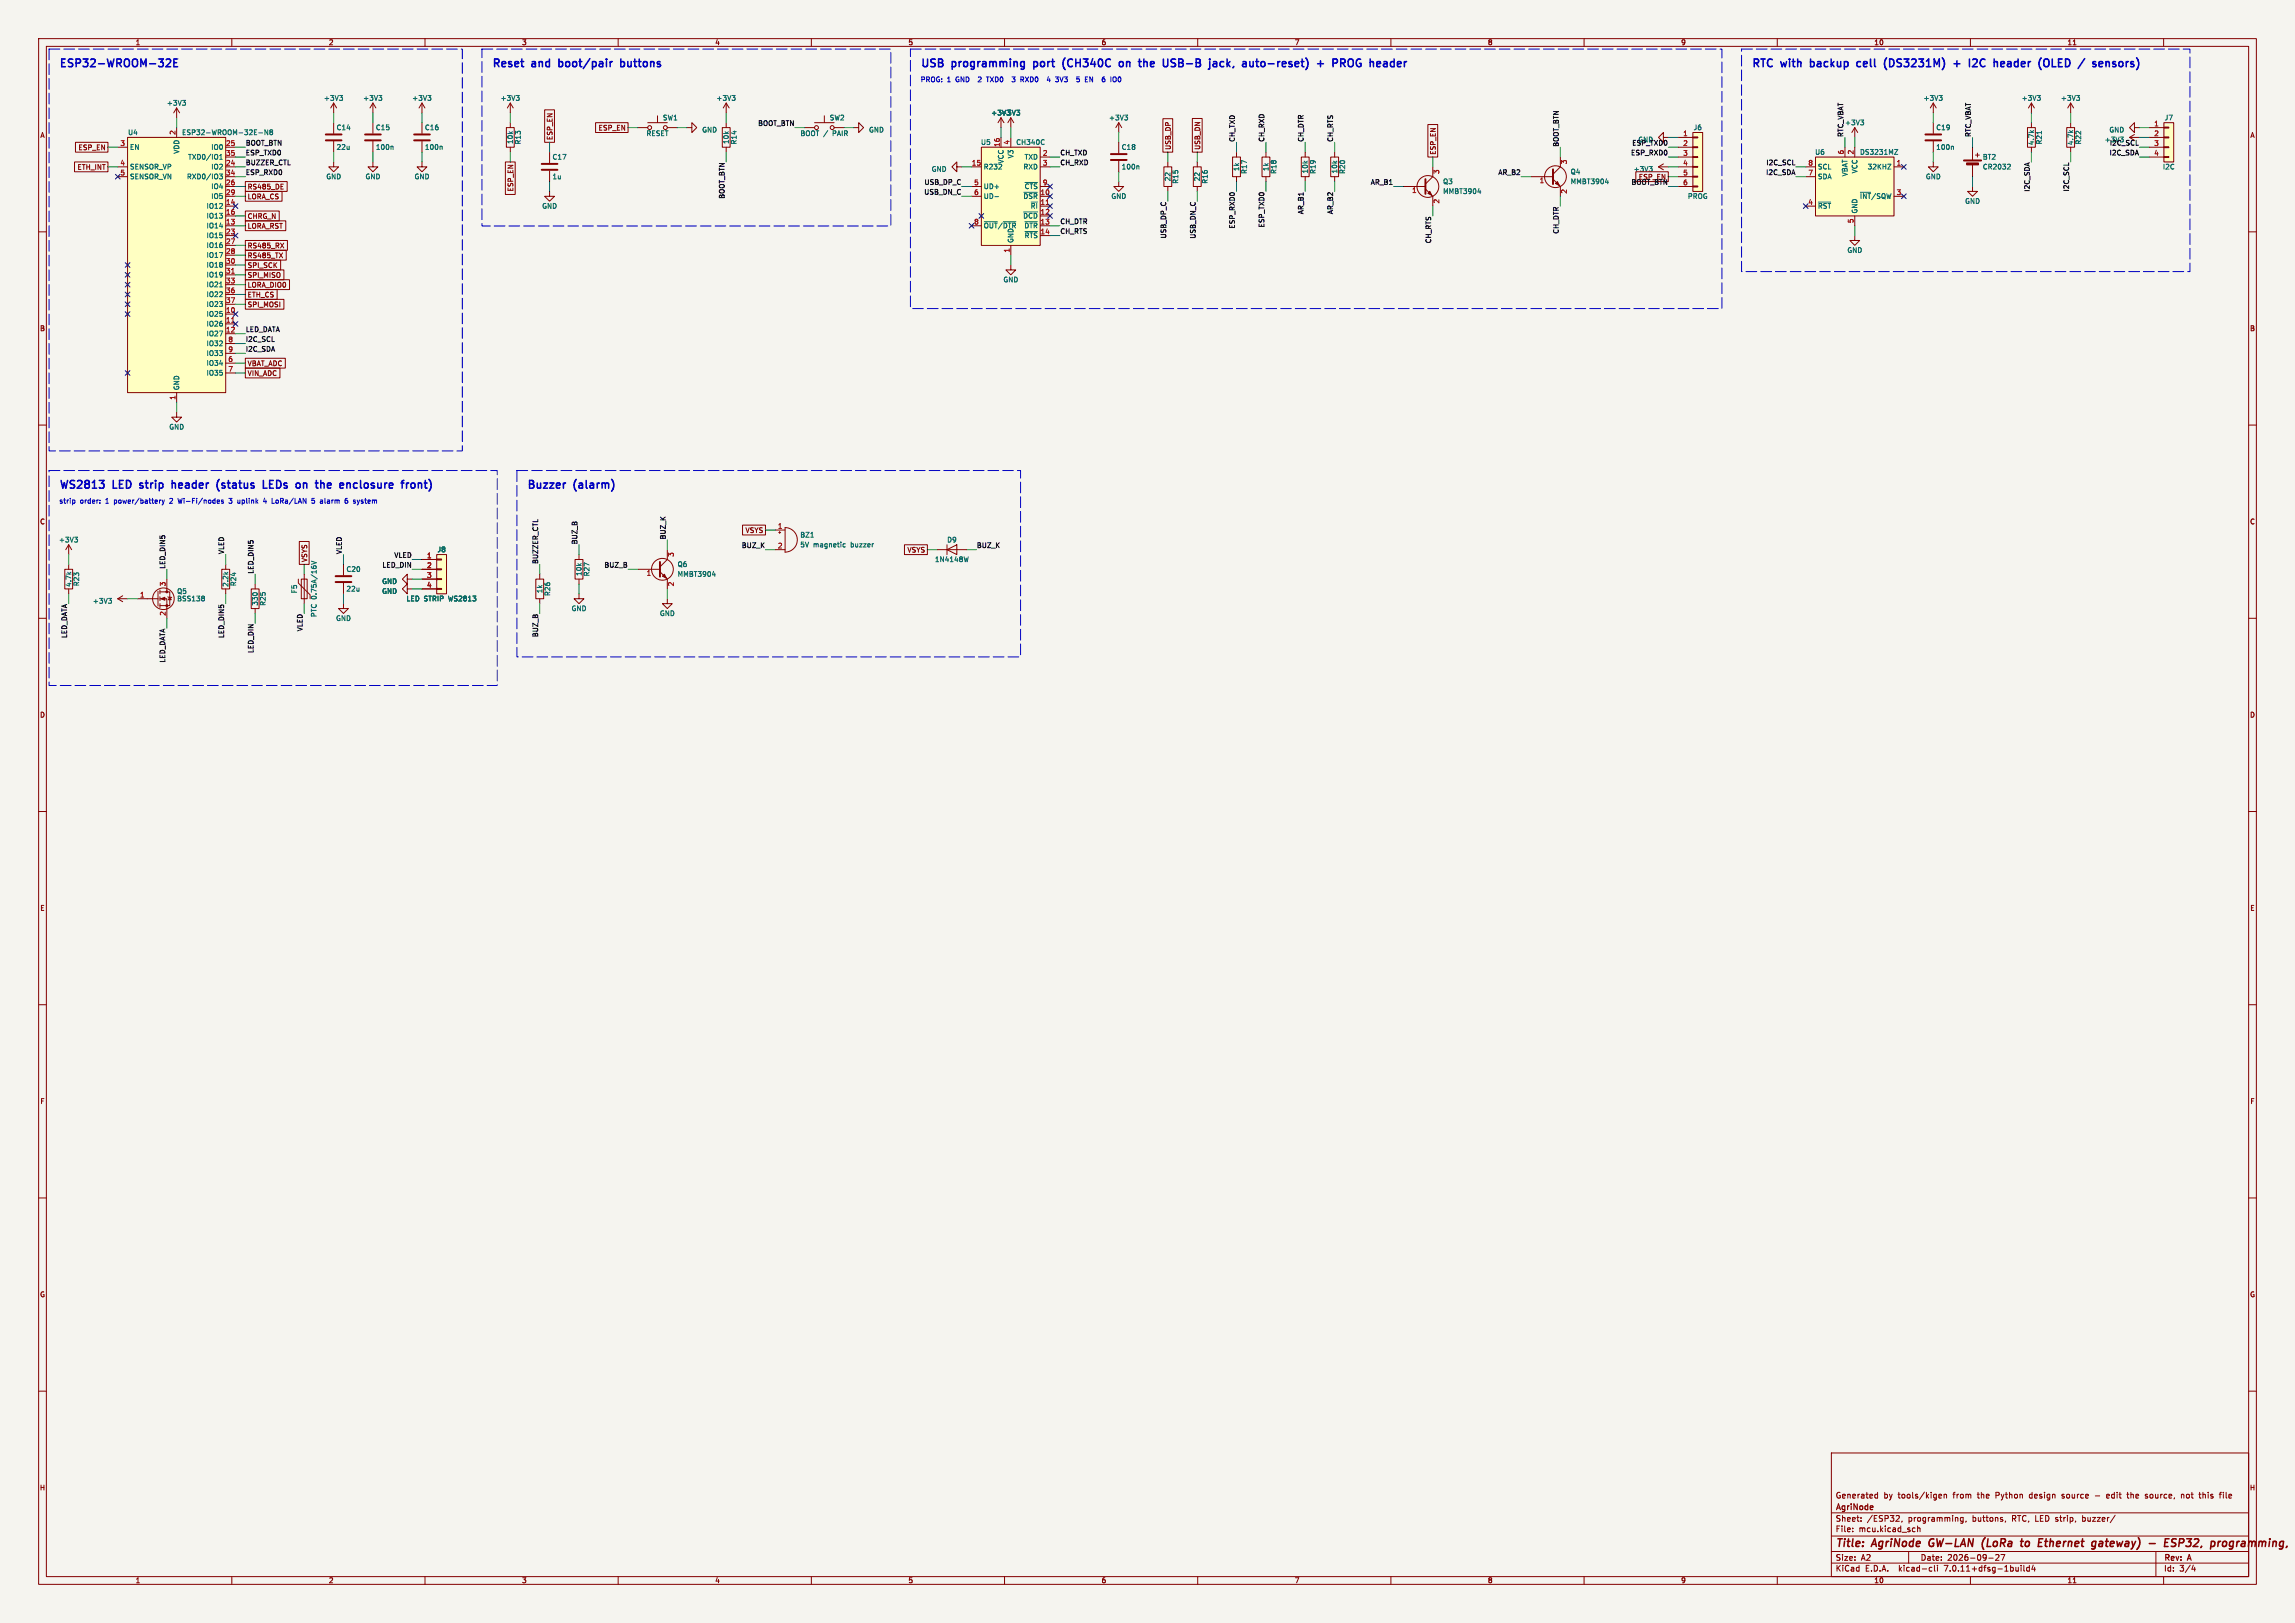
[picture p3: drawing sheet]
<svg xmlns="http://www.w3.org/2000/svg" width="594mm" height="420mm" viewBox="0 0 594 420" stroke-linecap="round" stroke-linejoin="round" font-family="sans-serif">
<defs><g id="words">
<g font-size="2.8" fill="#0000c2">
<text x="15.2" y="17.5">ESP32-WROOM-32E</text>
<text x="127.3" y="17.5">Reset</text>
<text x="137.8" y="17.5">and</text>
<text x="145.5" y="17.5">boot/pair</text>
<text x="162.3" y="17.5">buttons</text>
<text x="238.2" y="17.5">USB</text>
<text x="246.5" y="17.5">programming</text>
<text x="268.5" y="17.5">port</text>
<text x="276.8" y="17.5">(CH340C</text>
<text x="292.2" y="17.5">on</text>
<text x="298.2" y="17.5">the</text>
<text x="305.2" y="17.5">USB-B</text>
<text x="318" y="17.5">jack,</text>
<text x="327.3" y="17.5">auto-reset)</text>
<text x="347.5" y="17.5">+</text>
<text x="352.3" y="17.5">PROG</text>
<text x="362.7" y="17.5">header</text>
<text x="453.3" y="17.5">RTC</text>
<text x="461.1" y="17.5">with</text>
<text x="469.5" y="17.5">backup</text>
<text x="482.4" y="17.5">cell</text>
<text x="490.2" y="17.5">(DS3231M)</text>
<text x="509" y="17.5">+</text>
<text x="513.8" y="17.5">I2C</text>
<text x="521" y="17.5">header</text>
<text x="533.4" y="17.5">(OLED</text>
<text x="544.6" y="17.5">/</text>
<text x="549" y="17.5">sensors)</text>
<text x="15.2" y="126.6">WS2813</text>
<text x="29.4" y="126.6">LED</text>
<text x="37.1" y="126.6">strip</text>
<text x="46.2" y="126.6">header</text>
<text x="58.6" y="126.6">(status</text>
<text x="71.4" y="126.6">LEDs</text>
<text x="80.8" y="126.6">on</text>
<text x="86.7" y="126.6">the</text>
<text x="93.7" y="126.6">enclosure</text>
<text x="110.5" y="126.6">front)</text>
<text x="136.3" y="126.6">Buzzer</text>
<text x="148.6" y="126.6">(alarm)</text>
</g>
<g font-size="2.8" fill="#840000">
<text x="475" y="400.9">Title:</text>
<text x="484.7" y="400.9">AgriNode</text>
<text x="500.1" y="400.9">GW-LAN</text>
<text x="514.6" y="400.9">(LoRa</text>
<text x="525.5" y="400.9">to</text>
<text x="530.8" y="400.9">Ethernet</text>
<text x="545.5" y="400.9">gateway)</text>
<text x="561.1" y="400.9">-</text>
<text x="565.9" y="400.9">ESP32,</text>
<text x="578.7" y="400.9">programming</text>
</g>
<g font-size="2.1" fill="#840000">
<text x="475" y="388">Generated</text>
<text x="487.5" y="388">by</text>
<text x="491.3" y="388">tools/kigen</text>
<text x="505.7" y="388">from</text>
<text x="512.1" y="388">the</text>
<text x="516.9" y="388">Python</text>
<text x="525.8" y="388">design</text>
<text x="534.4" y="388">source</text>
<text x="546.3" y="388">edit</text>
<text x="551.8" y="388">the</text>
<text x="556.6" y="388">source,</text>
<text x="566" y="388">not</text>
<text x="570.9" y="388">this</text>
<text x="576.3" y="388">file</text>
<text x="475" y="394">Sheet:</text>
<text x="475" y="391.2">AgriNode</text>
<text x="483.2" y="394">/ESP32,</text>
<text x="494" y="394">programming,</text>
<text x="510.7" y="394">buttons,</text>
<text x="521.1" y="394">RTC, LED strip,</text>
<text x="539.7" y="394">buzzer/</text>
<text x="475" y="396.7">File:</text>
<text x="481.1" y="396.7">mcu.kicad_sch</text>
<text x="475" y="406.9">KiCad</text>
<text x="475" y="404.1">Size:</text>
<text x="481.7" y="404.1">A2</text>
<text x="482.7" y="406.9">E.D.A.</text>
<text x="491.6" y="406.9">kicad-cli</text>
<text x="497" y="404.1">Date:</text>
<text x="503.5" y="406.9">7.0.11+dfsg-1build4</text>
<text x="504" y="404.1">2026-09-27</text>
<text x="560" y="404.3">Rev:</text>
<text x="560" y="406.9">Id:</text>
<text x="564.1" y="406.9">3/4</text>
<text x="566.4" y="404.3">A</text>
</g>
<g font-size="1.8" fill="#840000">
<text x="35" y="11.9">1</text>
<text x="85" y="11.9">2</text>
<text x="135" y="11.9">3</text>
<text x="185" y="11.9">4</text>
<text x="235" y="11.9">5</text>
<text x="285" y="11.9">6</text>
<text x="335" y="11.9">7</text>
<text x="385" y="11.9">8</text>
<text x="435" y="11.9">9</text>
<text x="485" y="11.9">10</text>
<text x="535" y="11.9">11</text>
<text x="10.3" y="35.9">A</text>
<text x="154.8" y="34">ESP_EN</text>
<text x="582.3" y="35.9">A</text>
<text x="20.2" y="39.1">ESP_EN</text>
<text x="143.2" y="36.4" transform="rotate(-90 143.2 36.4)">ESP_EN</text>
<text x="303.2" y="38.9" transform="rotate(-90 303.2 38.9)">USB_DP</text>
<text x="310.8" y="38.9" transform="rotate(-90 310.8 38.9)">USB_DN</text>
<text x="371.8" y="40.2" transform="rotate(-90 371.8 40.2)">ESP_EN</text>
<text x="19.9" y="44.1">ETH_INT</text>
<text x="422.7" y="44.6">+3V3</text>
<text x="64" y="49.2">RS485_DE</text>
<text x="64" y="51.8">LORA_CS</text>
<text x="133" y="49.7" transform="rotate(-90 133 49.7)">ESP_EN</text>
<text x="64" y="59.4">LORA_RST</text>
<text x="64" y="56.8">CHRG_N</text>
<text x="64" y="64.5">RS485_RX</text>
<text x="64" y="67">RS485_TX</text>
<text x="64" y="69.5">SPI_SCK</text>
<text x="64" y="74.6">LORA_DIO0</text>
<text x="64" y="72.1">SPI_MISO</text>
<text x="64" y="77.2">ETH_CS</text>
<text x="64" y="79.7">SPI_MOSI</text>
<text x="10.3" y="85.9">B</text>
<text x="582.3" y="85.9">B</text>
<text x="64" y="94.9">VBAT_ADC</text>
<text x="64" y="97.5">VIN_ADC</text>
<text x="10.3" y="135.9">C</text>
<text x="582.3" y="135.9">C</text>
<text x="192.8" y="138.1">VSYS</text>
<text x="234.8" y="143.2">VSYS</text>
<text x="79.7" y="145.6" transform="rotate(-90 79.7 145.6)">VSYS</text>
<text x="10.3" y="185.9">D</text>
<text x="582.3" y="185.9">D</text>
<text x="10.3" y="235.9">E</text>
<text x="582.3" y="235.9">E</text>
<text x="10.3" y="285.9">F</text>
<text x="582.3" y="285.9">F</text>
<text x="10.3" y="335.9">G</text>
<text x="582.3" y="335.9">G</text>
<text x="10.2" y="385.9">H</text>
<text x="582.2" y="385.9">H</text>
<text x="35" y="409.9">1</text>
<text x="85" y="409.9">2</text>
<text x="135" y="409.9">3</text>
<text x="185" y="409.9">4</text>
<text x="235" y="409.9">5</text>
<text x="285" y="409.9">6</text>
<text x="335" y="409.9">7</text>
<text x="385" y="409.9">8</text>
<text x="435" y="409.9">9</text>
<text x="485" y="409.9">10</text>
<text x="535" y="409.9">11</text>
</g>
<g font-size="1.8" fill="#0000c2">
<text x="238.2" y="21.3">PROG: 1</text>
<text x="247.5" y="21.3">GND</text>
<text x="253.7" y="21.3">2</text>
<text x="256.1" y="21.3">TXD0</text>
<text x="263.1" y="21.3">3</text>
<text x="265.5" y="21.3">RXD0</text>
<text x="272.8" y="21.3">4</text>
<text x="275.1" y="21.3">3V3</text>
<text x="281" y="21.3">5</text>
<text x="283.4" y="21.3">EN</text>
<text x="288.2" y="21.3">6</text>
<text x="15.2" y="130.4">strip</text>
<text x="20.7" y="130.4">order:</text>
<text x="27.4" y="130.4">1</text>
<text x="29.8" y="130.4">power/battery</text>
<text x="44.4" y="130.4">2</text>
<text x="46.8" y="130.4">Wi-Fi/nodes</text>
<text x="60.2" y="130.4">3</text>
<text x="62.6" y="130.4">uplink</text>
<text x="69.5" y="130.4">4</text>
<text x="71.9" y="130.4">LoRa/LAN</text>
<text x="82.4" y="130.4">5</text>
<text x="84.8" y="130.4">alarm</text>
<text x="91.4" y="130.4">6</text>
<text x="93.8" y="130.4">system</text>
</g>
<g font-size="1.8" fill="#006464">
<text x="43.1" y="27.5">+3V3</text>
<text x="83.7" y="26.3">+3V3</text>
<text x="93.9" y="26.3">+3V3</text>
<text x="106.6" y="26.3">+3V3</text>
<text x="129.4" y="26.3">+3V3</text>
<text x="185.3" y="26.3">+3V3</text>
<text x="497.7" y="26.3">+3V3</text>
<text x="523.1" y="26.3">+3V3</text>
<text x="533.3" y="26.3">+3V3</text>
<text x="33" y="35.2">U4</text>
<text x="47" y="35.2">ESP32-WROOM-32E-N8</text>
<text x="87" y="33.9">C14</text>
<text x="97.2" y="33.9">C15</text>
<text x="109.9" y="33.9">C16</text>
<text x="167.2" y="35.4">RESET</text>
<text x="171.5" y="31.3">SW1</text>
<text x="181.6" y="34.5">GND</text>
<text x="207.1" y="35.4">BOOT /</text>
<text x="214.6" y="31.3">SW2</text>
<text x="215.6" y="35.4">PAIR</text>
<text x="224.8" y="34.5">GND</text>
<text x="256.4" y="30.1">+3V3</text>
<text x="259" y="30.1">+3V3</text>
<text x="286.9" y="31.3">+3V3</text>
<text x="438.2" y="33.9">J6</text>
<text x="501" y="33.9">C19</text>
<text x="545.8" y="34.5">GND</text>
<text x="560.1" y="31.3">J7</text>
<text x="33.5" y="39">EN</text>
<text x="46.6" y="39.9" transform="rotate(-90 46.6 39.9)">VDD</text>
<text x="48.6" y="41.5">TXD0/IO1</text>
<text x="54.6" y="39">IO0</text>
<text x="87" y="39">22u</text>
<text x="97.2" y="39">100n</text>
<text x="109.9" y="39">100n</text>
<text x="132.9" y="37.4" transform="rotate(-90 132.9 37.4)">10k</text>
<text x="135" y="37.5" transform="rotate(-90 135 37.5)">R13</text>
<text x="142.9" y="41.5">C17</text>
<text x="188.8" y="37.4" transform="rotate(-90 188.8 37.4)">10k</text>
<text x="190.9" y="37.5" transform="rotate(-90 190.9 37.5)">R14</text>
<text x="253.8" y="37.7">U5</text>
<text x="262.5" y="41.1" transform="rotate(-90 262.5 41.1)">V3</text>
<text x="262.9" y="37.7">CH340C</text>
<text x="265.1" y="41.5">TXD</text>
<text x="290.2" y="39">C18</text>
<text x="469.7" y="40.2">U6</text>
<text x="481.3" y="40.2">DS3231MZ</text>
<text x="501" y="39">100n</text>
<text x="513.1" y="41.5">BT2</text>
<text x="526.6" y="37.7" transform="rotate(-90 526.6 37.7)">4.7k</text>
<text x="528.7" y="37.5" transform="rotate(-90 528.7 37.5)">R21</text>
<text x="536.8" y="37.7" transform="rotate(-90 536.8 37.7)">4.7k</text>
<text x="538.8" y="37.5" transform="rotate(-90 538.8 37.5)">R22</text>
<text x="33.5" y="44">SENSOR_VP</text>
<text x="33.5" y="46.6">SENSOR_VN</text>
<text x="48.3" y="46.6">RXD0/IO3</text>
<text x="54.6" y="44">IO2</text>
<text x="84.3" y="46.6">GND</text>
<text x="94.5" y="46.6">GND</text>
<text x="107.2" y="46.6">GND</text>
<text x="142.9" y="46.6">1u</text>
<text x="241" y="44.6">GND</text>
<text x="254.5" y="44">R232</text>
<text x="259.9" y="42.4" transform="rotate(-90 259.9 42.4)">VCC</text>
<text x="264.8" y="44">RXD</text>
<text x="290.2" y="44">100n</text>
<text x="303.1" y="47" transform="rotate(-90 303.1 47)">22</text>
<text x="305.2" y="47.7" transform="rotate(-90 305.2 47.7)">R15</text>
<text x="310.7" y="47" transform="rotate(-90 310.7 47)">22</text>
<text x="312.8" y="47.7" transform="rotate(-90 312.8 47.7)">R16</text>
<text x="320.9" y="44.4" transform="rotate(-90 320.9 44.4)">1k</text>
<text x="322.9" y="45.1" transform="rotate(-90 322.9 45.1)">R17</text>
<text x="328.5" y="44.4" transform="rotate(-90 328.5 44.4)">1k</text>
<text x="330.6" y="45.1" transform="rotate(-90 330.6 45.1)">R18</text>
<text x="338.7" y="45" transform="rotate(-90 338.7 45)">10k</text>
<text x="340.7" y="45.1" transform="rotate(-90 340.7 45.1)">R19</text>
<text x="346.3" y="45" transform="rotate(-90 346.3 45)">10k</text>
<text x="348.3" y="45.1" transform="rotate(-90 348.3 45.1)">R20</text>
<text x="373.4" y="47.9">Q3</text>
<text x="406.4" y="45.3">Q4</text>
<text x="406.4" y="47.9">MMBT3904</text>
<text x="470.4" y="46.6">SDA</text>
<text x="470.4" y="44">SCL</text>
<text x="478.4" y="45.8" transform="rotate(-90 478.4 45.8)">VBAT</text>
<text x="480.9" y="45" transform="rotate(-90 480.9 45)">VCC</text>
<text x="483.3" y="44">32KHZ</text>
<text x="498.3" y="46.6">GND</text>
<text x="513.1" y="44">CR2032</text>
<text x="559.7" y="44">I2C</text>
<text x="54.6" y="49.1">IO4</text>
<text x="54.6" y="51.7">IO5</text>
<text x="254.5" y="49.1">UD+</text>
<text x="254.5" y="51.7">UD-</text>
<text x="264.8" y="51.7">~{DSR}</text>
<text x="265.1" y="49.1">~{CTS}</text>
<text x="287.5" y="51.7">GND</text>
<text x="373.4" y="50.4">MMBT3904</text>
<text x="436.7" y="51.7">PROG</text>
<text x="481.3" y="51.7">~{INT}/SQW</text>
<text x="508.5" y="52.9">GND</text>
<text x="53.4" y="59.3">IO14</text>
<text x="53.4" y="54.2">IO12</text>
<text x="53.4" y="56.7">IO13</text>
<text x="140.2" y="54.2">GND</text>
<text x="254.5" y="59.3">~{OUT}/~{DTR}</text>
<text x="264.7" y="56.7">~{DCD}</text>
<text x="265" y="59.3">~{DTR}</text>
<text x="266.7" y="54.2">~{RI}</text>
<text x="470.4" y="54.2">~{RST}</text>
<text x="480.9" y="55.4" transform="rotate(-90 480.9 55.4)">GND</text>
<text x="53.4" y="61.8">IO15</text>
<text x="53.4" y="64.4">IO16</text>
<text x="262.5" y="63" transform="rotate(-90 262.5 63)">GND</text>
<text x="265.1" y="61.8">~{RTS}</text>
<text x="478" y="65.6">GND</text>
<text x="53.4" y="66.9">IO17</text>
<text x="53.4" y="69.4">IO18</text>
<text x="53.4" y="72">IO19</text>
<text x="53.4" y="74.5">IO21</text>
<text x="53.4" y="77.1">IO22</text>
<text x="259.6" y="73.3">GND</text>
<text x="53.4" y="82.1">IO25</text>
<text x="53.4" y="79.6">IO23</text>
<text x="53.4" y="84.7">IO26</text>
<text x="53.4" y="87.2">IO27</text>
<text x="53.4" y="89.8">IO32</text>
<text x="53.4" y="94.8">IO34</text>
<text x="53.4" y="92.3">IO33</text>
<text x="46.6" y="101.1" transform="rotate(-90 46.6 101.1)">GND</text>
<text x="53.4" y="97.4">IO35</text>
<text x="43.7" y="111.4">GND</text>
<text x="15.1" y="140.6">+3V3</text>
<text x="113.1" y="143.1">J8</text>
<text x="207" y="141.8">5V</text>
<text x="207" y="139.3">BZ1</text>
<text x="210.5" y="141.8">magnetic</text>
<text x="220.3" y="141.8">buzzer</text>
<text x="245" y="140.6">D9</text>
<text x="89.5" y="148.2">C20</text>
<text x="150.7" y="149.1" transform="rotate(-90 150.7 149.1)">10k</text>
<text x="152.8" y="149.3" transform="rotate(-90 152.8 149.3)">R27</text>
<text x="175.3" y="146.9">Q6</text>
<text x="175.3" y="149.5">MMBT3904</text>
<text x="241.9" y="145.6">1N4148W</text>
<text x="18.6" y="152" transform="rotate(-90 18.6 152)">4.7k</text>
<text x="20.7" y="151.8" transform="rotate(-90 20.7 151.8)">R23</text>
<text x="45.7" y="155.8">BSS138</text>
<text x="45.7" y="153.9">Q5</text>
<text x="59.3" y="152" transform="rotate(-90 59.3 152)">2.2k</text>
<text x="61.3" y="151.8" transform="rotate(-90 61.3 151.8)">R24</text>
<text x="77.1" y="153.6" transform="rotate(-90 77.1 153.6)">F5</text>
<text x="89.5" y="153.3">22u</text>
<text x="98.8" y="151.3">GND</text>
<text x="98.8" y="153.9">GND</text>
<text x="105.1" y="155.8">LED STRIP</text>
<text x="116.2" y="155.8">WS2813</text>
<text x="140.6" y="153.6" transform="rotate(-90 140.6 153.6)">1k</text>
<text x="142.6" y="154.3" transform="rotate(-90 142.6 154.3)">R26</text>
<text x="23.9" y="156.4">+3V3</text>
<text x="66.9" y="156.9" transform="rotate(-90 66.9 156.9)">330</text>
<text x="68.9" y="156.9" transform="rotate(-90 68.9 156.9)">R25</text>
<text x="82.1" y="159.8" transform="rotate(-90 82.1 159.8)">PTC 0.75A/16V</text>
<text x="86.9" y="160.9">GND</text>
<text x="147.8" y="158.3">GND</text>
<text x="170.7" y="159.6">GND</text>
</g>
<g font-size="1.8" fill="#a90000">
<text x="45.5" y="35" transform="rotate(-90 45.5 35)">2</text>
<text x="435.5" y="35.3">1</text>
<text x="557.5" y="32.8">1</text>
<text x="557.5" y="35.3">2</text>
<text x="31" y="37.8">3</text>
<text x="58.4" y="37.8">25</text>
<text x="58.4" y="40.4">35</text>
<text x="258.8" y="38.1" transform="rotate(-90 258.8 38.1)">16</text>
<text x="261.4" y="37.5" transform="rotate(-90 261.4 37.5)">4</text>
<text x="269.8" y="40.4">2</text>
<text x="435.5" y="37.8">2</text>
<text x="435.5" y="40.4">3</text>
<text x="477.3" y="40.1" transform="rotate(-90 477.3 40.1)">6</text>
<text x="479.8" y="40.1" transform="rotate(-90 479.8 40.1)">2</text>
<text x="557.5" y="37.8">3</text>
<text x="557.5" y="40.4">4</text>
<text x="31" y="42.9">4</text>
<text x="31" y="45.5">5</text>
<text x="58.4" y="42.9">24</text>
<text x="58.4" y="45.5">34</text>
<text x="251.4" y="42.9">15</text>
<text x="269.8" y="42.9">3</text>
<text x="372.8" y="45.2" transform="rotate(-90 372.8 45.2)">3</text>
<text x="398.4" y="47.7">1</text>
<text x="405.8" y="42.6" transform="rotate(-90 405.8 42.6)">3</text>
<text x="435.5" y="42.9">4</text>
<text x="435.5" y="45.5">5</text>
<text x="467.9" y="45.5">7</text>
<text x="467.9" y="42.9">8</text>
<text x="490.8" y="42.9">1</text>
<text x="58.4" y="53.1">14</text>
<text x="58.4" y="48">26</text>
<text x="58.4" y="50.5">29</text>
<text x="252" y="48">5</text>
<text x="252" y="50.5">6</text>
<text x="269.2" y="50.5">10</text>
<text x="269.2" y="53.1">11</text>
<text x="269.8" y="48">9</text>
<text x="365.4" y="50.2">1</text>
<text x="372.8" y="52.8" transform="rotate(-90 372.8 52.8)">2</text>
<text x="405.8" y="50.2" transform="rotate(-90 405.8 50.2)">2</text>
<text x="435.5" y="48">6</text>
<text x="467.9" y="53.1">4</text>
<text x="490.8" y="50.5">3</text>
<text x="58.4" y="58.2">13</text>
<text x="58.4" y="55.6">16</text>
<text x="252" y="58.2">8</text>
<text x="269.2" y="55.6">12</text>
<text x="269.2" y="58.2">13</text>
<text x="479.8" y="57.9" transform="rotate(-90 479.8 57.9)">5</text>
<text x="58.4" y="60.7">23</text>
<text x="58.4" y="63.2">27</text>
<text x="58.4" y="65.8">28</text>
<text x="261.4" y="65.5" transform="rotate(-90 261.4 65.5)">1</text>
<text x="269.2" y="60.7">14</text>
<text x="58.4" y="68.3">30</text>
<text x="58.4" y="70.9">31</text>
<text x="58.4" y="73.4">33</text>
<text x="58.4" y="75.9">36</text>
<text x="58.4" y="81">10</text>
<text x="58.4" y="83.6">11</text>
<text x="58.4" y="78.5">37</text>
<text x="58.4" y="86.1">12</text>
<text x="59" y="88.6">8</text>
<text x="59" y="93.7">6</text>
<text x="59" y="91.2">9</text>
<text x="59" y="96.3">7</text>
<text x="45.5" y="103.6" transform="rotate(-90 45.5 103.6)">1</text>
<text x="201.2" y="136.9">1</text>
<text x="201.2" y="142">2</text>
<text x="110.4" y="144.5">1</text>
<text x="110.4" y="147.1">2</text>
<text x="110.4" y="149.6">3</text>
<text x="167.3" y="149.3">1</text>
<text x="174.7" y="144.2" transform="rotate(-90 174.7 144.2)">3</text>
<text x="36.1" y="154.7">1</text>
<text x="42.9" y="151.8" transform="rotate(-90 42.9 151.8)">3</text>
<text x="110.4" y="152.1">4</text>
<text x="174.7" y="151.8" transform="rotate(-90 174.7 151.8)">2</text>
<text x="42.9" y="159.5" transform="rotate(-90 42.9 159.5)">2</text>
</g>
<g font-size="1.8" fill="#0f0f0f">
<text x="196.1" y="32.7">BOOT_BTN</text>
<text x="477.2" y="35.6" transform="rotate(-90 477.2 35.6)">RTC_VBAT</text>
<text x="477.4" y="32.6">+3V3</text>
<text x="510.2" y="35.6" transform="rotate(-90 510.2 35.6)">RTC_VBAT</text>
<text x="63.5" y="40.3">ESP_TXD0</text>
<text x="63.5" y="37.7">BOOT_BTN</text>
<text x="274.3" y="40.3">CH_TXD</text>
<text x="319.7" y="36.8" transform="rotate(-90 319.7 36.8)">CH_TXD</text>
<text x="327.3" y="36.8" transform="rotate(-90 327.3 36.8)">CH_RXD</text>
<text x="337.5" y="36.8" transform="rotate(-90 337.5 36.8)">CH_DTR</text>
<text x="345.1" y="36.8" transform="rotate(-90 345.1 36.8)">CH_RTS</text>
<text x="403.5" y="38.1" transform="rotate(-90 403.5 38.1)">BOOT_BTN</text>
<text x="422" y="40.3">ESP_RXD0</text>
<text x="422.3" y="37.7">ESP_TXD0</text>
<text x="423.9" y="37">GND</text>
<text x="544.6" y="37">+3V3</text>
<text x="545.9" y="40.3">I2C_SDA</text>
<text x="546" y="37.7">I2C_SCL</text>
<text x="63.5" y="45.4">ESP_RXD0</text>
<text x="63.5" y="42.8">BUZZER_CTL</text>
<text x="239.2" y="47.9">USB_DP_C</text>
<text x="274.3" y="42.8">CH_RXD</text>
<text x="354.7" y="47.9">AR_B1</text>
<text x="387.7" y="45.4">AR_B2</text>
<text x="422.2" y="47.9">BOOT_BTN</text>
<text x="424" y="46.7">ESP_EN</text>
<text x="457" y="45.4">I2C_SDA</text>
<text x="457.1" y="42.8">I2C_SCL</text>
<text x="187.6" y="51.5" transform="rotate(-90 187.6 51.5)">BOOT_BTN</text>
<text x="239.1" y="50.4">USB_DN_C</text>
<text x="525.4" y="49.7" transform="rotate(-90 525.4 49.7)">I2C_SDA</text>
<text x="535.6" y="49.7" transform="rotate(-90 535.6 49.7)">I2C_SCL</text>
<text x="274.3" y="58.1">CH_DTR</text>
<text x="319.7" y="59.3" transform="rotate(-90 319.7 59.3)">ESP_RXD0</text>
<text x="327.3" y="59" transform="rotate(-90 327.3 59)">ESP_TXD0</text>
<text x="337.5" y="55.5" transform="rotate(-90 337.5 55.5)">AR_B1</text>
<text x="345.1" y="55.5" transform="rotate(-90 345.1 55.5)">AR_B2</text>
<text x="274.3" y="60.6">CH_RTS</text>
<text x="301.9" y="61.8" transform="rotate(-90 301.9 61.8)">USB_DP_C</text>
<text x="309.5" y="61.9" transform="rotate(-90 309.5 61.9)">USB_DN_C</text>
<text x="370.5" y="63.1" transform="rotate(-90 370.5 63.1)">CH_RTS</text>
<text x="403.5" y="60.6" transform="rotate(-90 403.5 60.6)">CH_DTR</text>
<text x="63.5" y="86">LED_DATA</text>
<text x="63.5" y="88.5">I2C_SCL</text>
<text x="63.5" y="91.1">I2C_SDA</text>
<text x="58.1" y="143.5" transform="rotate(-90 58.1 143.5)">VLED</text>
<text x="88.6" y="143.5" transform="rotate(-90 88.6 143.5)">VLED</text>
<text x="149.5" y="141" transform="rotate(-90 149.5 141)">BUZ_B</text>
<text x="172.4" y="139.7" transform="rotate(-90 172.4 139.7)">BUZ_K</text>
<text x="191.9" y="141.9">BUZ_K</text>
<text x="252.7" y="141.9">BUZ_K</text>
<text x="42.8" y="147.3" transform="rotate(-90 42.8 147.3)">LED_DIN5</text>
<text x="65.7" y="148.6" transform="rotate(-90 65.7 148.6)">LED_DIN5</text>
<text x="98.9" y="147">LED_DIN</text>
<text x="101.9" y="144.4">VLED</text>
<text x="139.4" y="146.1" transform="rotate(-90 139.4 146.1)">BUZZER_CTL</text>
<text x="156.3" y="147">BUZ_B</text>
<text x="17.4" y="165.2" transform="rotate(-90 17.4 165.2)">LED_DATA</text>
<text x="58.1" y="165.2" transform="rotate(-90 58.1 165.2)">LED_DIN5</text>
<text x="78.4" y="163.5" transform="rotate(-90 78.4 163.5)">VLED</text>
<text x="139.4" y="165" transform="rotate(-90 139.4 165)">BUZ_B</text>
<text x="42.8" y="171.6" transform="rotate(-90 42.8 171.6)">LED_DATA</text>
<text x="65.7" y="169.1" transform="rotate(-90 65.7 169.1)">LED_DIN</text>
</g>
</g></defs>
<path d="M0 0h594v420h-594z" fill="#f5f4ef" stroke="#f5f4ef" stroke-width=".26"/>
<g fill="none" stroke="#840000" stroke-width=".26">
<path d="M10 10h574v400h-574zM12 12h570v396h-570zM60 10v2M110 10v2M160 10v2M210 10v2M260 10v2M310 10v2M360 10v2M410 10v2M460 10v2M510 10v2"/>
<path d="M536.6 11.6h.7M560 10v2M19.5 36.8h8.4v2.6h-8.4zM30.5 38.1h2.5M33 35.6h25.4v66h-25.4zM45.7 27.9l-.7 1.3M45.7 27.9v2.6M45.7 33v2.6M45.7 27.9l.8 1.3M58.4 38.1h2.6M86.4 26.7v2.5M86.4 31.8v2.7"/>
<path d="M86.4 36.6v2.8M86.4 26.7l-.8 1.2M86.4 26.7l.7 1.2M96.5 26.7v2.5M96.5 31.8v2.7M96.5 36.6v2.8M96.5 26.7l-.7 1.2M96.5 26.7l.8 1.2M109.2 26.7v2.5M109.2 31.8v2.7M109.2 36.6v2.8M109.2 26.7l-.7 1.2"/>
<path d="M109.2 26.7l.8 1.2M131.1 33h2v5.1h-2zM132.1 26.7v2.5M132.1 31.8v1.2M132.1 38.1v1.3M132.1 26.7l-.8 1.2M132.1 26.7l.7 1.2M141 28.4h2.5v8.4h-2.5zM142.2 39.4v2.8M154.2 31.8h8.4v2.5h-8.4zM165.1 33h2.5M167.6 31.8h5.1"/>
<path d="M170.2 30v1.8M172.7 33h2.6M177.8 33h1.3v-1.2l1.2 1.2-1.2 1.3v-1.3M186.9 33h2.1v5.1h-2.1zM188 26.7v2.5M188 31.8v1.2M188 38.1v1.3M188 26.7l-.8 1.2M188 26.7l.7 1.2M208.3 33h2.5M210.8 31.8h5.1M213.4 30v1.8"/>
<path d="M215.9 33h2.5M221 33h1.2v-1.2l1.3 1.2-1.3 1.3v-1.3M254 38.1h15.2v25.4h-15.2zM259.1 30.5l-.8 1.3M259.1 30.5v2.5M259.1 35.6v2.5M259.1 30.5l.7 1.3M261.6 30.5l-.7 1.3M261.6 30.5v2.5M261.6 35.6v2.5M261.6 30.5l.8 1.3M289.6 31.8l-.8 1.2"/>
<path d="M289.6 31.8v2.5M289.6 36.8v2.8M289.6 31.8l.7 1.2M301 30.7h2.5v8.7h-2.5zM308.6 30.7h2.5v8.7h-2.5zM320 39.4v1.2M327.7 39.4v1.2M337.8 39.4v1.2M345.4 39.4v1.2M369.6 32.2h2.5v8.4h-2.5zM430.5 35.6v-1.3l-1.2 1.3 1.2 1.2v-1.2h1.3M434.3 35.6h3.8"/>
<path d="M434.3 38.1h3.8M438.1 38h1.3v.2h-1.3zM438.1 35.4h1.3v.3h-1.3zM438.1 34.3h2.6v15.2h-2.6zM477.5 38.1v2.5M480.1 33l-.8 1.3M480.1 33v2.6M480.1 38.1v2.5M480.1 33l.7 1.3M500.4 26.7l-.8 1.2M500.4 26.7v2.5M500.4 31.8v2.7"/>
<path d="M500.4 36.6v2.8M500.4 26.7l.7 1.2M510.5 38.1v3.3M511.8 39.6v1M524.8 33h2v5.1h-2zM525.8 26.7v2.5M525.8 31.8v1.2M525.8 38.1v1.3M525.8 26.7l-.8 1.2M525.8 26.7l.7 1.2M534.9 33h2.1v5.1h-2.1zM535.9 26.7v2.5"/>
<path d="M535.9 31.8v1.2M535.9 38.1v1.3M535.9 26.7l-.7 1.2M535.9 26.7l.8 1.2M551.2 35.6h2.5M551.2 35.6l1.2 .7M552.4 33v-1.2l-1.2 1.2 1.2 1.3v-1.3h1.3M552.4 34.8l-1.2 .8M556.3 33h3.8M556.3 35.6h3.8M556.3 38.1h3.8M560.1 38h1.2v.2h-1.2z"/>
<path d="M560.1 35.4h1.2v.3h-1.2zM560.1 32.9h1.2v.2h-1.2zM560.1 31.8h2.5v10.1h-2.5zM10 60h2M19.3 41.9h8.6v2.6h-8.6zM30.5 45.7h2.5M30.5 43.2h2.5M58.4 48.3h2.6M58.4 45.7h2.6M58.4 43.2h2.6M58.4 40.6h2.6M58.4 50.8h2.6"/>
<path d="M58.4 53.3h2.6M58.4 55.9h2.6M58.4 58.4h2.6M63.5 57.2h10.5v2.5h-10.5zM63.5 54.6h8.8v2.6h-8.8zM63.5 47h10.8v2.5h-10.8zM63.5 49.5h9.5v2.6h-9.5zM72.7 48.9h.6M72.7 47.7h.6M86.4 41.9v1.3h1.2l-1.2 1.3-1.3-1.3h1.3M96.5 41.9v1.3h1.3l-1.3 1.3-1.3-1.3h1.3M109.2 41.9v1.3h1.3l-1.3 1.3-1.3-1.3h1.3"/>
<path d="M130.8 41.9h2.6v8.4h-2.6zM142.2 49.5v1.3h1.3l-1.3 1.3-1.2-1.3h1.2M142.2 44.2v2.8M247.6 43.2v-1.3l-1.2 1.3 1.2 1.3v-1.3h1.3M251.5 48.3h2.5M251.5 43.2h2.5M251.5 50.8h2.5M251.5 58.4h2.5M269.2 48.3h2.6M269.2 43.2h2.6M269.2 40.6h2.6M269.2 50.8h2.6"/>
<path d="M269.2 53.3h2.6M269.2 55.9h2.6M269.2 58.4h2.6M289.6 47v1.3h1.2l-1.2 1.2-1.3-1.2h1.3M289.6 41.7v2.8M301.2 43.2h2.1v5.1h-2.1zM302.3 41.9v1.3M302.3 48.3v1.2M308.9 43.2h2v5.1h-2zM309.9 41.9v1.3M309.9 48.3v1.2M319 40.6h2.1v5.1h-2.1z"/>
<path d="M320 45.7v1.3M326.6 40.6h2.1v5.1h-2.1zM327.7 45.7v1.3M336.8 40.6h2v5.1h-2zM337.8 45.7v1.3M344.4 40.6h2.1v5.1h-2.1zM345.4 45.7v1.3M363.2 48.3h5.7M368.9 48.9l1.9 1.9v2.5M370.8 43.2v2.5l-1.9 1.9M396.2 45.7h5.8M402 46.4l1.9 1.9v2.5"/>
<path d="M403.9 40.6v2.6l-1.9 1.9M423.4 44.5h8.4v2.5h-8.4zM429.3 43.2l1.2 .7M429.3 43.2h2.5M430.5 42.4l-1.2 .8M434.3 48.3h3.8M434.3 45.7h3.8M434.3 43.2h3.8M434.3 40.6h3.8M438.1 48.1h1.3v.3h-1.3zM438.1 45.6h1.3v.2h-1.3zM438.1 43.1h1.3v.2h-1.3z"/>
<path d="M438.1 40.5h1.3v.3h-1.3zM467.4 45.7h2.5M467.4 43.2h2.5M467.4 53.3h2.5M469.9 40.6h20.3v15.3h-20.3zM480.1 55.9v2.5M490.2 43.2h2.6M490.2 50.8h2.6M500.4 41.9v1.3h1.2l-1.2 1.3-1.3-1.3h1.3M510.5 48.3v1.2h1.3l-1.3 1.3-1.2-1.3h1.2M510.5 42.4v3.3M511.3 40.1h1"/>
<path d="M556.3 40.6h3.8M560.1 40.5h1.2v.3h-1.2zM582 60h2M58.4 61h2.6M58.4 63.5h2.6M58.4 66h2.6M58.4 68.6h2.6M58.4 71.1h2.6M58.4 73.7h2.6M58.4 76.2h2.6M58.4 78.7h2.6M63.5 72.4h11.4v2.5h-11.4z"/>
<path d="M63.5 69.9h10v2.5h-10zM63.5 64.8h10.6v2.5h-10.6zM63.5 77.5h10v2.5h-10zM63.5 74.9h8.2v2.6h-8.2zM63.5 62.2h10.9v2.6h-10.9zM63.5 67.3h9.1v2.6h-9.1zM72.6 62.9l.9 1.3M73.5 62.9l-.9 1.3M261.6 68.6v1.3h1.3l-1.3 1.2-1.3-1.2h1.3M261.6 63.5v2.5M269.2 61h2.6M480.1 61v1.2h1.2l-1.2 1.3-1.3-1.3h1.3"/>
<path d="M58.4 81.3h2.6M58.4 83.8h2.6M58.4 86.4h2.6M58.4 94h2.6M58.4 96.5h2.6M58.4 88.9h2.6M58.4 91.4h2.6M63.5 95.3h9v2.5h-9zM63.5 92.7h10.3v2.6h-10.3zM10 110h2M45.7 106.7v1.3h1.3l-1.3 1.2-1.3-1.2h1.3M45.7 101.6v2.5"/>
<path d="M582 110h2M192.2 135.9h5.9v2.5h-5.9zM200.7 137.2h2.5M201.5 137.8h.6M201.8 137.5v.5M203.2 136.5a3.2 3.2 0 0 1 3.2 3.2 3.2 3.2 0 0 1-3.2 3.2zM10 160h2M16.8 147.3h2v5.1h-2zM17.8 141l-.8 1.2M17.8 141v2.5M17.8 146.1v1.2M17.8 152.4v1.3"/>
<path d="M17.8 141l.7 1.2M30.5 154.9l1.2 .8M30.5 154.9h2.5M31.7 154.2l-1.2 .7M35.6 154.9h5.3M40.9 153v3.8M41.4 154.9h1.8v5.1M41.4 153.2h2.5v3.5h-2.5M41.4 152.7v1M41.4 154.4v1M41.4 156.2v1M43.2 149.9v3.3"/>
<path d="M43.4 154.4l1 .3M43.9 154.6l.4 .6h-.7zM57.4 147.3h2v5.1h-2zM58.4 146.1v1.2M58.4 152.4v1.3M65 152.4h2.1v5.1h-2.1zM66 151.1v1.3M66 157.5v1.3M77.2 149.9v1l3.1 3v1M77.5 140.1h2.5v6h-2.5zM78 149.9h1.5v5h-1.5zM78.7 148.6v7.6"/>
<path d="M88.9 156.2v1.3h1.3l-1.3 1.3-1.3-1.3h1.3M88.9 146.1v2.7M88.9 150.9v2.8M105.4 149.9v-1.3l-1.3 1.3 1.3 1.2v-1.2h1.3M105.4 152.4v-1.3l-1.3 1.3 1.3 1.3v-1.3h1.3M109.2 147.3h3.8M109.2 144.8h3.8M109.2 149.9h3.8M109.2 152.4h3.8M113 152.3h1.3v.2h-1.3zM113 149.7h1.3v.3h-1.3zM113 147.2h1.3v.2h-1.3z"/>
<path d="M113 144.7h1.3v.2h-1.3zM113 143.5h2.6v10.2h-2.6zM138.7 149.9h2v5h-2zM139.7 148.6v1.3M139.7 154.9v1.3M148.8 144.8h2.1v5.1h-2.1zM149.9 153.7v1.2h1.2l-1.2 1.3-1.3-1.3h1.3M149.9 143.5v1.3M149.9 149.9v1.2M165.1 147.3h5.7M170.8 148l1.9 1.9v2.5M172.7 154.9v1.3h1.3l-1.3 1.3-1.3-1.3h1.3"/>
<path d="M172.7 142.2v2.6l-1.9 1.9M200.7 142.2h2.5M234.1 141h5.9v2.5h-5.9zM242.6 142.2h7.6M245.1 142.2l2.5-1.2v2.5zM245.1 141v2.5M582 160h2M10 210h2M582 210h2M10 260h2M582 260h2M10 310h2"/>
<path d="M582 310h2M10 360h2M474 376h108v32h-108zM582 360h2M474 397.5h108M474 391.5h108M479.5 396.2v.2M479.5 395.4v.2M481.7 393.5v.2M481.7 392.7v.2M485.4 387.6h.6M485.4 386.7h.6"/>
<path d="M486 386.2v1.5M491.3 392.2l.3 .3-.1 .3-.8 .9h.9M492.3 393.6l-.1 .3M495.2 395.4h.5M495.7 396.3l-.5 .1M496.3 395.5l.6-.1 .1 1M496.3 394.9v1.5M501.9 387.6h.6M501.9 386.7h.4l.2 .3-.7 .2M503.2 386.8l.5-.1 .1 1M503.2 386.7v1M507.4 393.4l.3 .3 .4-.1"/>
<path d="M508.1 392.7v1.2l-.3 .3-.3-.1M508.1 392.7h-.4l-.3 .3M508.9 393.6l-.2 .3M519.1 393.6l-.1 .3M533.7 387.6l.1 .1M533.7 386.7v.4M539 392.2v1.5M539 393.6l.2 .1M539.2 392.7h-.2M542.3 387.1h1.2M545.7 386.7l-.5 .2 .1 .7 .4 .1M546 387l-.8 .2"/>
<path d="M547.5 392.1l-1.3 1.9M550.5 386.7h.5M550.7 386.2v1.3l.3 .2M555.3 387.1l.5 .1 .1 .3-.2 .2-.5-.1M555.3 386.7h.5M564.6 386.8l.6-.1v1M564.6 386.7v1M569.1 386.7h.6M569.5 387.7h.2M570.2 386.2v1.5M570.2 386.7v.1M574.4 386.7h.6"/>
<path d="M575 386.2h-.3M575.5 386.2v.1M575.5 386.7v1M60 408v2M110 408v2M160 408v2M210 408v2M260 408v2M310 408v2M360 408v2M410 408v2M460 408v2"/>
<path d="M474 404.5h108M474 401.5h108M494 401.5v3M499.6 405.6h.4M500 406.5l-.4 .1M500.7 405.1v1.3l.2 .2M501.5 405.1v.1M501.5 405.6v1M510 408v2M514.7 403.2h1.2M517.3 402.4v.5l-.8 .9h.9M518.9 402.3l-.7 1.5"/>
<path d="M523.1 405.1v.1M523.1 405.6v1M523.8 405.1v1.3l.2 .2M525.2 405.6h-.4l-.3 .3 .2 .6h.5M525.2 405.1v1.5M526.2 405l-.3 1.1h.9M526.6 405.6v1M536.6 409.6h.7M558 401.5v6.5M560 408v2M567.7 405l-.4 1.1h.9M568 405.6v1"/>
<circle cx="168.1" cy="33" r=".51"/>
<circle cx="172.2" cy="33" r=".51"/>
<circle cx="211.3" cy="33" r=".51"/>
<circle cx="215.4" cy="33" r=".51"/>
<circle cx="369.6" cy="48.3" r="2.82"/>
<circle cx="402.6" cy="45.7" r="2.82"/>
<circle cx="42.3" cy="154.9" r="2.79"/>
<circle cx="171.4" cy="147.3" r="2.82"/>
</g>
<g fill="none" stroke="#840000" stroke-width=".4">
<path d="M499.6 398.5l-.3 .8 .3 .8M513.8 397.9a2.35 2.35 0 0 0-.4 3.1M522.9 398.9h.8M524.9 398.9l-.6 .2-.1 .7 .3 .4 .5-.1M529.2 398.9h.8M529.6 398.2l-.2 1.7 .4 .3M543.4 399h.8l-.1 1.2M544.2 399.3l-.7 .1-.3 .3M561.4 398.2h-.9l-.3 2h1M563.1 399.4l-.1 .6M563.3 398.3h-.9l-.3 .3 .1 .4M565.2 398.4l-.3-.2h-.7l-.3 2"/>
<path d="M565.2 398.9l-.4 .3h-.8M576.2 399l.1 .2-.2 .8M577.9 398.9l-.7 .2-.2 .7 .3 .4 .6-.1M543.3 400.1h.8M577.8 400.7l-.3 .2-.5-.1"/>
</g>
<g fill="none" stroke="#840000" stroke-width=".51">
<path d="M84.3 36.3h4.1M84.3 34.8h4.1M94.5 36.3h4.1M94.5 34.8h4.1M107.2 36.3h4.1M107.2 34.8h4.1M287.5 39.9h4.1M498.3 36.3h4.1M498.3 34.8h4.1M140.2 43.9h4.1M140.2 42.4h4.1M287.5 41.4h4.1"/>
<path d="M368.9 46.4v3.8M402 43.8v3.8M86.9 150.6h4M86.9 149.1h4M170.8 145.4v3.8"/>
</g>
<g fill="#840000" stroke="#840000" stroke-width=".26">
<path d="M171.4 149.1l.6-.5 .5 1z"/>
<path d="M369.6 50l.5-.5 .5 1z"/>
<path d="M402.6 47.5l.5-.5 .5 1z"/>
<path d="M508.3 41.4h4.5v.3h-4.5z"/>
<path d="M509 42.2h3.1v.5h-3.1z"/>
<path d="M41.7 154.9l1-.3v.7z"/>
<circle cx="43.2" cy="156.7" r=".25"/>
<circle cx="43.2" cy="153.2" r=".25"/>
</g>
<g fill="none" stroke="#006464" stroke-width=".26">
<path d="M47.2 26h.8l-.4 .5M47.8 26.5l.2 .2-.2 .5M67 34.4h1M69.3 33.6v1.3l-.7-1.3v1.3M70.1 34.1l-.3-.2 .3-.3 .5 .2-.3 .3M70.1 34.1l-.3 .3 .3 .5 .5-.3-.3-.5M70.1 34.1h.2M87.9 24.7h.8l-.5 .5M88.4 25.2l.3 .2-.3 .6M98 24.7h.8l-.4 .5M98.6 25.2l.2 .2-.2 .6M101.6 37.8l.1 .2v.7"/>
<path d="M110.7 24.7h.8l-.4 .5M111.3 25.2l.2 .2-.2 .6M114.3 37.8l.1 .2v.7M133.6 24.7h.8l-.4 .5M134.1 25.2l.3 .2-.3 .6M189.5 24.7h.8l-.5 .5M190 25.2l.3 .2-.3 .6M263.1 28.5h.8l-.4 .5M263.7 29l.2 .2-.2 .6M270.2 36.2l.1 .1M270.3 37.3h-.1M291.1 29.8h.8l-.5 .5"/>
<path d="M291.6 30.3l.3 .2-.3 .6M481.6 31.1h.8l-.5 .4M482.1 31.5l.3 .3-.3 .5M490.3 38.7h.9l-.9 1.2h.9M501.9 24.7h.8l-.4 .5M502.4 25.2l.3 .2-.3 .6M505.4 37.8l.2 .2v.7M527.3 24.7h.8l-.4 .5M527.8 25.2l.3 .2-.3 .6M528.4 34v.7M537.5 24.7h.7l-.4 .5M538 25.2l.2 .2-.2 .6"/>
<path d="M548.8 35.5h.8l-.5 .5M56.8 45h.8l-.5 .5 .4 .1v.6h-.7M56.8 41.2h.8M56.8 40.3l.4-.4v1.3M254.7 57.4h3.4M257.5 50.9h1M259.7 57.4h3.2M264.9 54.8h3.6M265 49.8h3.5M265.3 57.4h3.2M265.3 59.9h3.2M265.3 47.2h3.2"/>
<path d="M294.6 42.9l.2 .2v.7M382.5 49.7h.8M383.1 49.3v.8M415.5 47.1h.8M416.1 46.7v.9M426.8 43.1h.8l-.4 .5M427.4 43.6l.2 .2-.2 .6M470.6 52.3h3.2M488.6 42.5h.8l-.8 1.3h.8M520.1 42.5l.2 .2v.3l-.8 .8h.8M56.8 74.2h.8M19.3 139h.8l-.4 .5"/>
<path d="M19.8 139.5l.3 .2-.3 .6M209.8 139h.8M28.1 154.8h.8l-.5 .5M28.6 155.3l.3 .3-.3 .5M52.7 154.2l.2 .3-.2 .3 .2 .5-.2 .2M80.6 145.2l1.3 .4-1.3 .5M184.4 148.7h.8M185 148.3v.9M218.2 141.4l.6 .1M218.8 140.8h-.6M250.6 144.1l-.3 1.3"/>
</g>
<g fill="#ffffc2" stroke="#ffffc2" stroke-width=".26">
<path d="M438.1 34.3h2.6v15.2h-2.6z"/>
<path d="M254 38.1h15.2v25.4h-15.2z"/>
<path d="M560.1 31.8h2.5v10.1h-2.5z"/>
<path d="M113 143.5h2.6v10.2h-2.6z"/>
<path d="M469.9 40.6h20.3v15.3h-20.3z"/>
<path d="M33 35.6h25.4v66h-25.4z"/>
</g>
<path d="M270.8 52.9h.7M59.9 70.7h.8M59.9 83.4h.8" fill="none" stroke="#a90000" stroke-width=".26"/>
<g fill="none" stroke="#0000c2" stroke-width=".26">
<path d="M255.3 19.9h.7M261.9 19.9h.8l-.4 .5h.3M264.2 19.9h.5l.3 .2-.2 .4-.6 .1M271.4 19.8l-.3 1h.7M274.3 19.9l.5 1.3M278.7 19.9h.6M282.1 19.9l.7 1.3v-1.3M287.5 19.9v1.3M289.7 19.9a.68 .68 0 0 1 .4 .6 .68 .68 0 0 1-.4 .7M261.9 21.1h.7M264.5 20.6l.5 .6M271.7 20.3v.9"/>
<path d="M278.7 20.4h.5l.2 .2-.1 .5h-.6M18.9 129.4l.5 .2-.1 .5-.4 .1M25.9 130.1v.1M25.9 129.5v.1M41.3 129.4v.8M41.6 129.4l-.3 .2M41.9 129.4l.4 .8M42.3 130.2l-.4 .5M42.6 129.4l-.3 .8M46.1 129l.3 1.2M56.8 129.5v.2l-.6 .1M57.8 129.5l-.3-.1-.2 .2 .5 .3v.3h-.5"/>
<path d="M59.2 130.1l.6 .1M59.2 129h.8l-.4 .5h.2M62.1 130.1l-.4 .1M68.5 128.9l-.3 .9h.8M68.8 129.4v.8M70.4 130.2h.6M81.4 129h-.6l-.1 .6 .6-.1 .1 .6h-.7M84.1 129v1.1l.2 .1M89.5 129.5l.5 .2v.4l-.5 .1M89.7 129h.2M93.1 129.4l-.4 .8"/>
</g>
<g fill="none" stroke="#0000c2" stroke-width=".4">
<path d="M43 15.5l.8-.2 .3 .2 .1 .3-1.3 1.5h1.3M45 16.2h.7M46 15.3h-1v2h1M144.7 15.3v2M144.7 17.2l.2 .1M144.9 15.9l-.2 .1M158.3 15.9h.2M160.7 16l.6-.1 .2 .2M160.7 15.3v2M161.5 17.1l-.2 .2-.6-.1M267.6 15.9v2M267.6 17.2l.2 .1"/>
<path d="M267.8 15.9l-.2 .1M275.7 15a2.29 2.29 0 0 0 0 3M289.8 16.1l.3-.2 .5 .2 .1 .8-.2 .3-.4 .1-.3-.2zM296.4 15.9l.5 .3v1.1M303.2 16l.9 .4 .2 .5-.4 .4-.8-.1M304.3 15.4l-.8-.1-.3 .2M314.6 15.9l.3 .3v1.1M314.9 17.2l-.2 .1M314.9 16.4l-.2 .1M316.7 16l-.5-.1-.4 .4 .2 .9h.7M325 15.9h.8M325.3 15.3v1.7l.5 .3"/>
<path d="M326.5 16l-.1 .3 .1 .9M345 16.3l1-.1 .2-.3-.1-.4-.3-.2h-.8v2M349.8 15.3l.2 .1a1.28 1.28 0 0 1-.2 1.9M351.7 15.3a1.08 1.08 0 0 0-.7 1 1.08 1.08 0 0 0 .7 1M362 15.9l-.3 .3v.8l.3 .3M362.6 16.4l-.9 .2M468.6 15.3v2M468.6 17.2l.2 .1M468.8 15.9l-.2 .1M481.6 16l-.6-.1-.4 .4 .2 .9h.8M487.8 16.7l.5 1.3M488.3 15l-.5 1.3"/>
<path d="M489.6 15.3h-.5v2h.5M505.8 16.5h1.5M506.5 15.7v1.6M511.4 15.3l.4 .3-.1 .5-1.2 1.2h1.3M513.2 15.3a1.08 1.08 0 0 0-.7 1 1.08 1.08 0 0 0 .7 1M520.2 15.9l-.5 .1M520.3 16.5h-.5a.39 .39 0 0 0-.2 .4 .39 .39 0 0 0 .2 .4h.5M531.2 15.3v2h.9M543.6 15.9l-.3 .3v.8l.3 .3M544.2 16.4l-.9 .2M547.6 16l-.5-.1-.3 .3 .1 .3 .7 .2v.5h-.8M25.7 124.3h1.2l-.6 .8"/>
<path d="M26.7 125.2l.2 .3-.2 .7M36.2 126.2l.2 .1M36.3 125.1v.5M44.6 124.3v2M44.6 125.2l.2-.2 .5 .1 .1 1.2M56.3 126.2l.4 .9M56.7 124l-.4 .9M57.4 126.2l.6 .1M58 125l-.6 .3 .1 .3 .5 .1M68.2 126.3h.9M69.8 125.3h.7M70.7 124.3h-.9v2h.9"/>
<path d="M84.8 125.1l.6-.1 .3 .5-1 .2M84.8 126.2h.8M91.7 125.1h.8M91.7 126.2h.8M108.3 125.2l.3-.2 .4 .1 .1 1.2M108.3 125v1.3M146.2 125h.2M158.8 124.9v1.3"/>
</g>
<path d="M12.7 12.7h107v104h-107v-104M124.7 12.7h105.9v45.8h-105.9v-45.8M235.6 12.7h210.1v67.1h-210.1v-67.1M450.8 12.7h116v57.6h-116v-57.6M12.7 121.8h116v55.6h-116v-55.6M133.8 121.8h130.3v48.2h-130.3v-48.2" fill="none" stroke="#0000c2" stroke-width=".26" stroke-dasharray="2.8 1"/>
<g fill="none" stroke="#009600" stroke-width=".26">
<path d="M27.9 38.1h2.6M45.7 30.5v2.5M61 38.1h2.5M86.4 29.2v2.6M86.4 39.4v2.5M96.5 29.2v2.6M96.5 39.4v2.5M109.2 29.2v2.6M109.2 39.4v2.5M132.1 29.2v2.6M132.1 39.4v2.5M142.2 36.8v2.6"/>
<path d="M162.6 33h2.5M175.3 33h2.5M188 29.2v2.6M188 39.4v2.5M205.7 33h2.6M218.4 33h2.6M259.1 33v2.6M261.6 33v2.6M289.6 34.3v2.5M302.3 39.4v2.5M309.9 39.4v2.5M320 36.8v2.6"/>
<path d="M327.7 36.8v2.6M337.8 36.8v2.6M345.4 36.8v2.6M403.9 38.1v2.5M431.8 35.6h2.5M431.8 38.1h2.5M477.5 35.6v2.5M480.1 35.6v2.5M500.4 29.2v2.6M500.4 39.4v2.5M510.5 35.6v2.5M525.8 29.2v2.6"/>
<path d="M525.8 39.4v2.5M535.9 29.2v2.6M535.9 39.4v2.5M553.7 35.6h2.6M553.7 38.1h2.6M553.7 33h2.6M27.9 43.2h2.6M61 48.3h2.5M61 43.2h2.5M61 50.8h2.5M61 40.6h2.5M61 45.7h2.5"/>
<path d="M61 58.4h2.5M61 55.9h2.5M142.2 47v2.5M248.9 48.3h2.6M248.9 43.2h2.6M248.9 50.8h2.6M271.8 43.2h2.5M271.8 40.6h2.5M271.8 58.4h2.5M289.6 44.5v2.5M302.3 49.5v2.6M309.9 49.5v2.6"/>
<path d="M320 47v2.5M327.7 47v2.5M337.8 47v2.5M345.4 47v2.5M360.7 48.3h2.5M370.8 40.6v2.6M370.8 53.3v2.6M393.7 45.7h2.5M403.9 50.8v2.5M431.8 48.3h2.5M431.8 43.2h2.5M431.8 40.6h2.5"/>
<path d="M431.8 45.7h2.5M464.8 43.2h2.6M464.8 45.7h2.6M480.1 58.4v2.6M510.5 45.7v2.6M553.7 40.6h2.6M61 78.7h2.5M61 76.2h2.5M61 66h2.5M61 73.7h2.5M61 71.1h2.5M61 68.6h2.5"/>
<path d="M61 63.5h2.5M261.6 66v2.6M271.8 61h2.5M61 91.4h2.5M61 88.9h2.5M61 86.4h2.5M61 96.5h2.5M61 94h2.5M45.7 104.1v2.6M172.7 139.7v2.5M198.1 137.2h2.6M17.8 143.5v2.6"/>
<path d="M17.8 153.7v2.5M33 154.9h2.6M43.2 147.3v2.6M58.4 143.5v2.6M58.4 153.7v2.5M66 148.6v2.5M66 158.8v2.5M78.7 146.1v2.5M78.7 156.2v2.6M88.9 143.5v2.6M88.9 153.7v2.5M106.7 147.3h2.5"/>
<path d="M106.7 152.4h2.5M106.7 144.8h2.5M106.7 149.9h2.5M139.7 146.1v2.5M139.7 156.2v2.6M149.9 141v2.5M149.9 151.1v2.6M162.6 147.3h2.5M172.7 152.4v2.5M198.1 142.2h2.6M240 142.2h2.6M250.2 142.2h2.5"/>
<path d="M43.2 160v2.6"/>
</g>
<g fill="none" stroke="#000084" stroke-width=".26">
<path d="M29.9 45.1l1.2 1.2M31.1 45.1l-1.2 1.2M60.4 52.7l1.2 1.2M61.6 52.7l-1.2 1.2M250.9 57.8l1.2 1.2M252.1 57.8l-1.2 1.2M253.4 55.3l1.2 1.2M254.6 55.3l-1.2 1.2M271.2 52.7l1.2 1.2M271.2 47.7l1.2 1.2M271.2 50.2l1.2 1.2M271.2 55.3l1.2 1.2"/>
<path d="M272.4 52.7l-1.2 1.2M272.4 47.7l-1.2 1.2M272.4 50.2l-1.2 1.2M272.4 55.3l-1.2 1.2M466.8 52.7l1.2 1.2M468 52.7l-1.2 1.2M492.2 50.2l1.2 1.2M492.2 42.6l1.2 1.2M493.4 50.2l-1.2 1.2M493.4 42.6l-1.2 1.2M32.4 73.1l1.2 1.2M32.4 68l1.2 1.2"/>
<path d="M32.4 78.1l1.2 1.2M32.4 70.5l1.2 1.2M32.4 75.6l1.2 1.2M33.6 73.1l-1.2 1.2M33.6 68l-1.2 1.2M33.6 78.1l-1.2 1.2M33.6 70.5l-1.2 1.2M33.6 75.6l-1.2 1.2M60.4 60.4l1.2 1.2M61.6 60.4l-1.2 1.2M32.4 80.7l1.2 1.2M32.4 95.9l1.2 1.2"/>
<path d="M33.6 80.7l-1.2 1.2M33.6 95.9l-1.2 1.2M60.4 80.7l1.2 1.2M60.4 83.2l1.2 1.2M61.6 80.7l-1.2 1.2M61.6 83.2l-1.2 1.2"/>
</g>
<use href="#words"/>
</svg>
